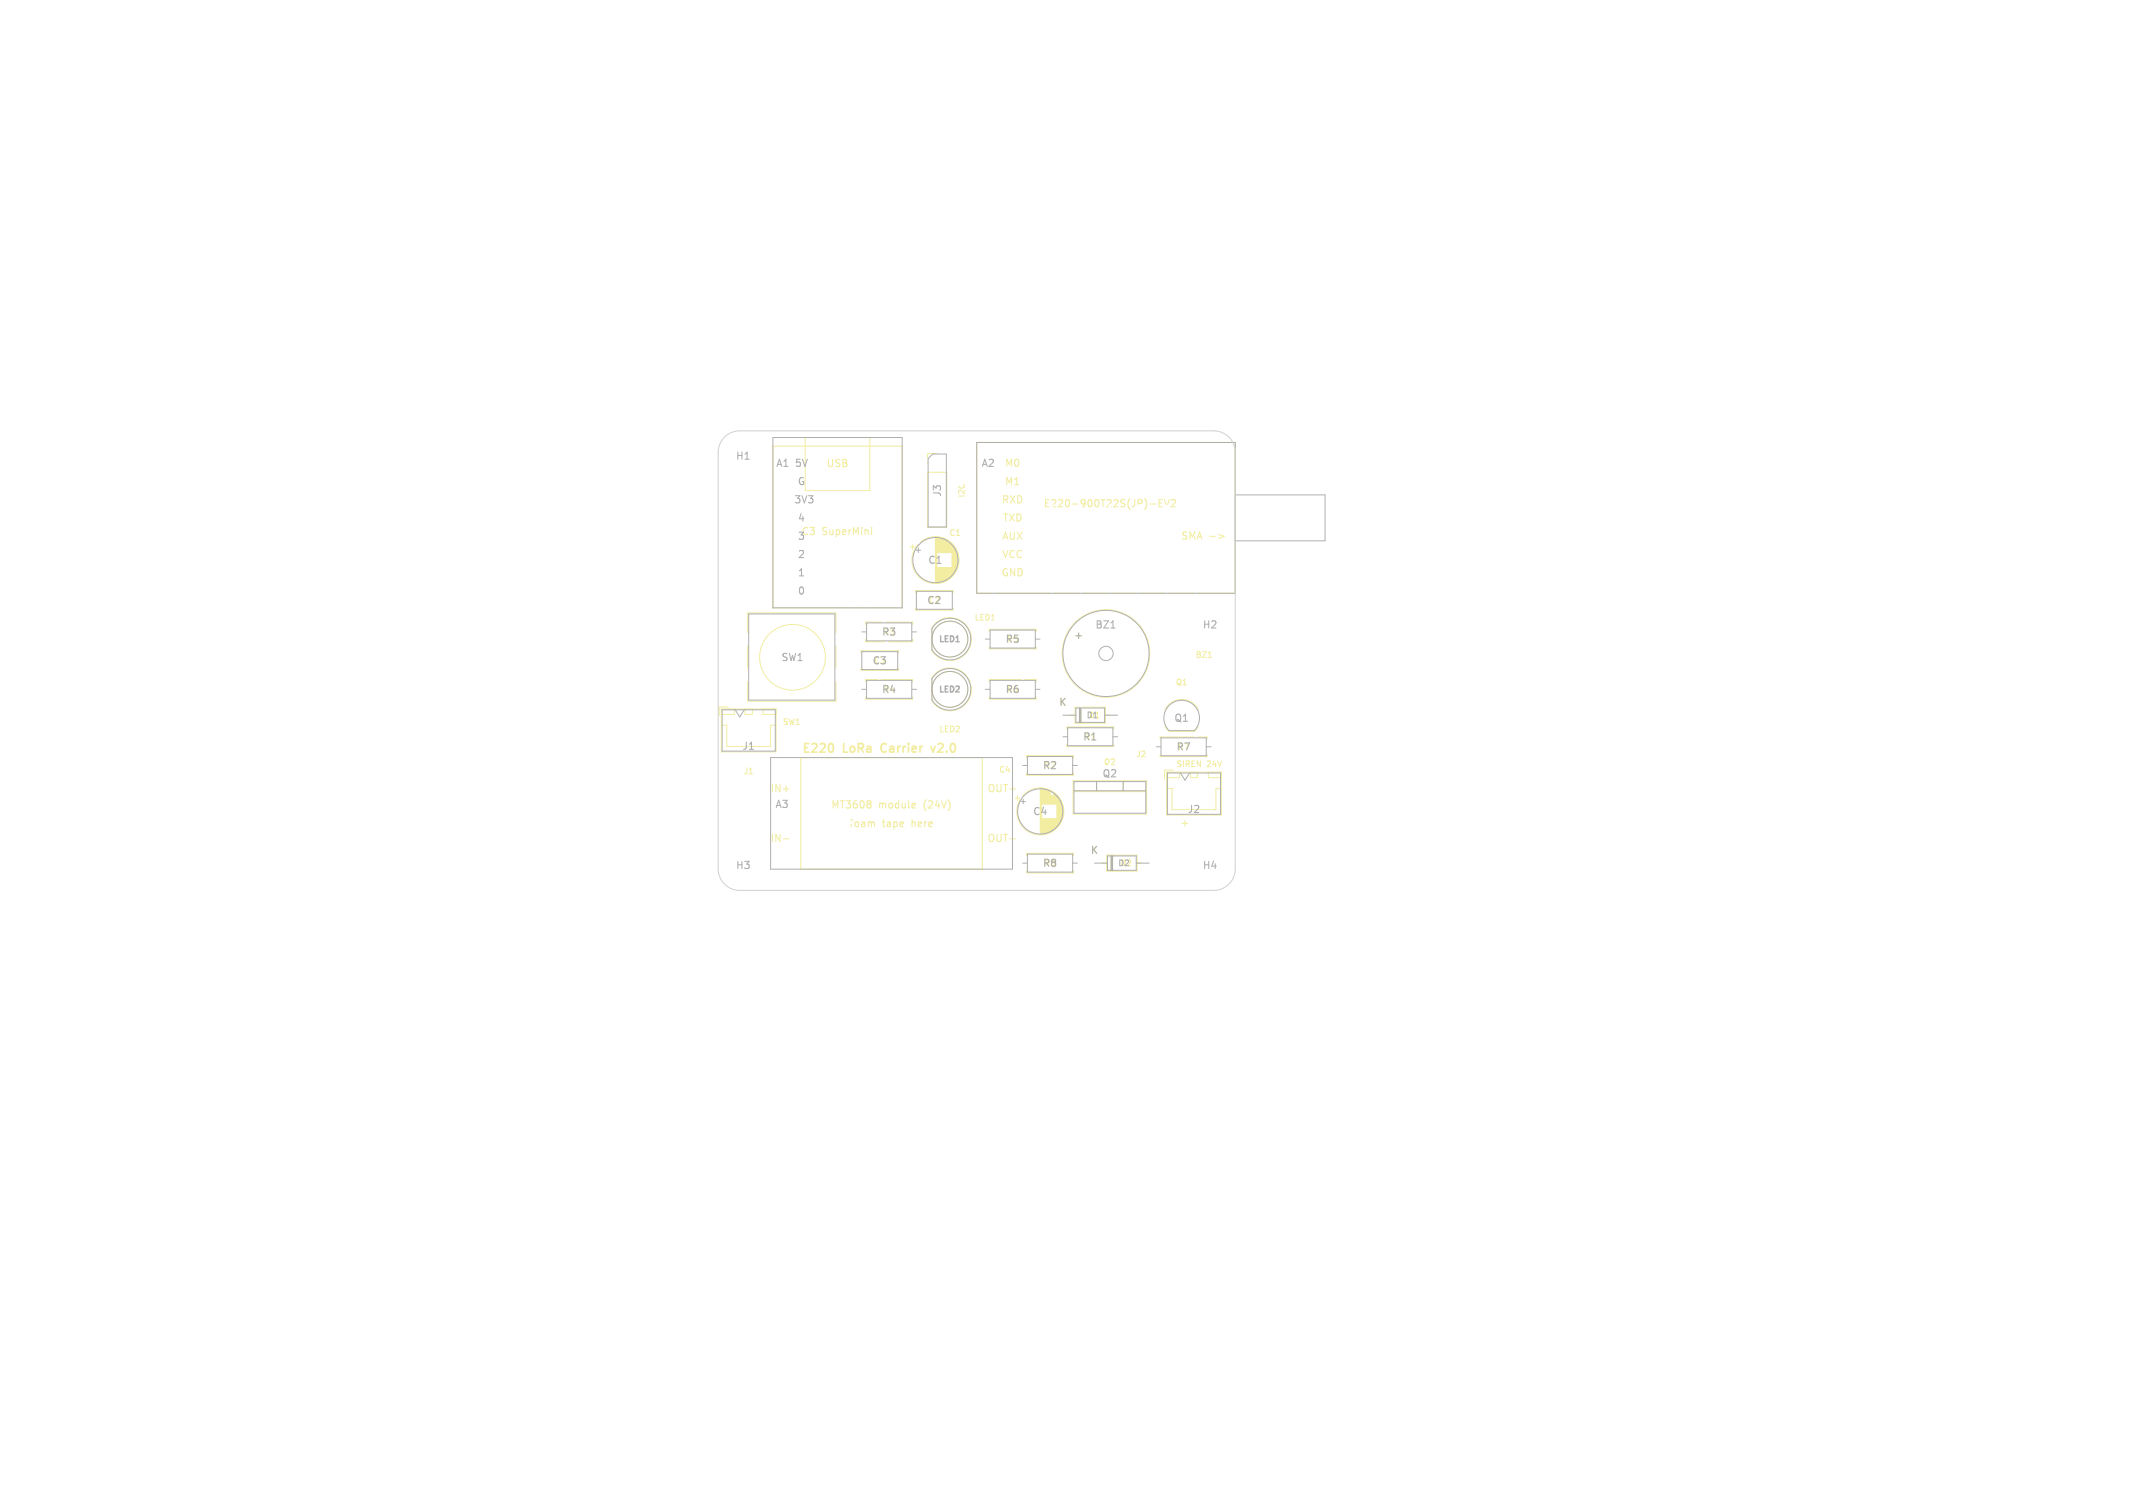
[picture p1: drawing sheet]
<svg xmlns="http://www.w3.org/2000/svg" width="297mm" height="210mm" viewBox="0 0 297 210" stroke-linecap="round" stroke-linejoin="round" font-family="sans-serif">
<defs><g id="words">
<g font-size="1.7" fill="#f2eda1">
<text x="111.5" y="105.2">E220</text>
<text x="117.4" y="105.2">LoRa</text>
<text x="123.2" y="105.2">Carrier</text>
<text x="130.7" y="105.2">v2.0</text>
</g>
<g font-size="1.4" fill="#afafaf">
<text x="102.4" y="64.2">H1</text>
<text x="108" y="65.2">A1</text>
<text x="110.6" y="65.2">5V</text>
<text x="136.6" y="65.2">A2</text>
<text x="110.5" y="70.3">3V3</text>
<text x="111" y="67.8">G</text>
<text x="131.2" y="69.3" transform="rotate(-90 131.2 69.3)">J3</text>
<text x="111" y="77.9">2</text>
<text x="111" y="72.8">4</text>
<text x="111" y="75.4">3</text>
<text x="111" y="83">0</text>
<text x="111" y="80.5">1</text>
<text x="129.1" y="78.7">C1</text>
<text x="122.7" y="88.7">R3</text>
<text x="129" y="84.3">C2</text>
<text x="139.9" y="89.7">R5</text>
<text x="149.4" y="89.2">+</text>
<text x="152.4" y="87.7">BZ1</text>
<text x="167.4" y="87.7">H2</text>
<text x="108.7" y="92.3">SW1</text>
<text x="121.4" y="92.7">C3</text>
<text x="122.7" y="96.7">R4</text>
<text x="139.9" y="96.7">R6</text>
<text x="147.4" y="98.5">K</text>
<text x="163.4" y="100.7">Q1</text>
<text x="103.3" y="104.6">J1</text>
<text x="145.1" y="107.3">R2</text>
<text x="150.7" y="103.3">R1</text>
<text x="163.7" y="104.7">R7</text>
<text x="107.9" y="112.7">A3</text>
<text x="143.7" y="113.7">C4</text>
<text x="153.4" y="108.5">Q2</text>
<text x="165.3" y="113.4">J2</text>
<text x="151.8" y="119.1">K</text>
<text x="102.4" y="121.2">H3</text>
<text x="145.1" y="120.9">R8</text>
<text x="167.4" y="121.2">H4</text>
</g>
<g font-size="1.4" fill="#f2eda1">
<text x="115" y="65.3">USB</text>
<text x="139.8" y="65.2">M0</text>
<text x="139.8" y="67.8">M1</text>
<text x="111.5" y="74.7">C3</text>
<text x="139.4" y="77.9">VCC</text>
<text x="139.5" y="72.8">TXD</text>
<text x="139.4" y="80.5">GND</text>
<text x="107.2" y="110.5">IN+</text>
<text x="115.6" y="112.8">MT3608</text>
<text x="122.4" y="112.8">module</text>
<text x="128.8" y="112.8">(24V)</text>
<text x="137.4" y="110.5">OUT+</text>
<text x="107.2" y="117.5">IN-</text>
<text x="122.9" y="115.4">tape</text>
<text x="127.1" y="115.4">here</text>
<text x="137.4" y="117.5">OUT-</text>
<text x="164.3" y="115.3">+</text>
</g>
<g font-size="1.4" fill="#fff">
<text x="139.4" y="70.3">RXD</text>
<text x="145.2" y="70.8">E220-900T22S(JP)-EV2</text>
<text x="114.5" y="74.7">SuperMini</text>
<text x="139.4" y="75.4">AUX</text>
<text x="164.4" y="75.3">SMA -&gt;</text>
<text x="118.2" y="115.4">foam</text>
</g>
<g font-size="1.1" fill="#f2eda1">
<text x="134.5" y="69.4" transform="rotate(-90 134.5 69.4)">I2C</text>
<text x="132.1" y="74.8">C1</text>
<text x="135.6" y="86.6">LED1</text>
<text x="163.6" y="95.6">Q1</text>
<text x="166.4" y="91.8">BZ1</text>
<text x="108.9" y="101.1">SW1</text>
<text x="103.5" y="108">J1</text>
<text x="130.7" y="102.1">LED2</text>
<text x="139" y="107.8">C4</text>
<text x="158.1" y="105.6">J2</text>
<text x="168.1" y="107">24V</text>
</g>
<g font-size="1.1" fill="#afafaf">
<text x="130.6" y="89.7">LED1</text>
<text x="130.6" y="96.7">LED2</text>
<text x="151.2" y="100.2">D1</text>
<text x="155.6" y="120.8">D2</text>
</g>
<g font-size="1.1" fill="#fff">
<text x="153.6" y="106.7">Q2</text>
<text x="163.7" y="107">SIREN</text>
</g>
</g></defs>
<path d="M115.9 103.7l.1 .3-.1 .6M129.6 103.9l.3 .8 .3-.8" fill="none" stroke="#f2eda1" stroke-width=".24"/>
<g fill="none" stroke="#f2eda1" stroke-width=".14">
<path d="M112.1 60.9h9v7.4h-9zM126.7 76.2h.7M127.1 75.8v.7M129.2 65.8h2.6v7.6h-2.6zM130.2 74.8v6.4M130.3 74.8v6.4M130.4 74.8v6.4M130.5 74.8v6.4M130.5 74.8v2.2M130.5 79v2.2M130.5 63.2h-1.3v1.3M130.6 74.8v2.2"/>
<path d="M130.6 79v2.2M130.7 74.8v2.2M130.7 79v2.2M130.8 74.8v2.2M130.8 79v2.2M130.9 74.8v2.2M130.9 79v2.2M131 74.8v2.2M131 79v2.1M131 74.9v2.1M131.1 74.9v2.1M131.1 79v2.1"/>
<path d="M131.2 74.9v2.1M131.2 79v2.1M131.3 74.9v2.1M131.3 79v2.1M131.3 75v2M131.3 79v2M131.4 75v2M131.4 79v2M131.5 75v2M131.5 79v2M131.6 75v2M131.6 79v2"/>
<path d="M131.6 75.1v1.9M131.6 79v1.9M131.7 75.1v1.9M131.7 79v1.9M131.8 75.1v1.9M131.8 79v1.9M131.8 75.2v1.8M131.8 79v1.8M131.9 75.2v1.8M131.9 79v1.8M132 75.3v1.7M132 79v1.7"/>
<path d="M132.1 75.3v1.7M132.1 79v1.7M132.1 75.4v1.6M132.1 79v1.6M132.2 75.4v1.6M132.2 79v1.6M132.3 75.5v1.5M132.3 79v1.5M132.4 75.6v1.4M132.4 79v1.4M132.5 75.6v1.4M132.5 79v1.4"/>
<path d="M132.5 75.7v1.3M132.5 79v1.3M132.6 75.7v4.6M132.6 75.8v4.4M132.7 75.8v4.4M132.7 75.9v4.2M132.8 76v4M132.9 76.1v3.8M132.9 76.2v3.6M133 76.2v3.6M133 76.3v3.4M133.1 76.4v3.3"/>
<path d="M133.1 76.4v3.2M133.1 76.5v3M133.2 76.6v2.8M133.2 76.7v2.7M133.3 76.7v2.6M133.3 76.8v2.4M133.3 76.9v2.2M133.4 77.1v1.8M133.4 77.2v1.6M133.5 77.4v1.2M133.5 77.6v.8M100.4 98.7h7.7v6h-7.7z"/>
<path d="M100.4 98.8v.7h1.8v-.7M101.4 98.4h-1.3v1.3M103.8 98.8v.7h1v-.7M104.1 88.1v-2.7h12.3v2.7M104.1 89.9v3.2M104.1 94.9v2.8h12.3v-2.8M106.2 98.8v.7h1.9M116.4 89.9v3.2M119.9 90.9v-.3h5.2v.3M119.9 93.1v.3h5.2v-.3M120.5 87v-.4h6.6v.4M120.5 89v.4h6.6v-.4"/>
<path d="M120.5 95v-.4h6.6v.4M120.5 97v.4h6.6v-.4M127.5 82.5v-.3h5.2v.3M127.5 84.7v.3h5.2v-.3M130.1 86.9a2.99 2.99 0 0 1 4.4 .1 2.99 2.99 0 0 1-.5 4.4 2.99 2.99 0 0 1-4.3-.9v-3zM130.1 93.9a2.99 2.99 0 0 1 4.4 .1 2.99 2.99 0 0 1-.5 4.4 2.99 2.99 0 0 1-4.3-.9v-3zM137.7 88v-.4h6.6v.4M137.7 90v.4h6.6v-.4M137.7 95v-.4h6.6v.4M137.7 97v.4h6.6v-.4M149 99.6h.7M149.7 98.5h4.2v2.2h-4.2z"/>
<path d="M150.3 98.5v2.2M150.4 98.5v2.2M150.5 98.5v2.2M152.6 100h.4M153.9 99.6h.7M162.2 98.9a2.6 2.6 0 0 1 2.3-1.5 2.6 2.6 0 0 1 2.4 1.5M168.2 91.5h.5M100.4 101h.8v3h6.1v-3h.8M141.3 111.2h.7M141.7 110.8v.7M142.9 105.6v-.4h6.6v.4M142.9 107.6v.4h6.6v-.4"/>
<path d="M142.9 119.2v-.4h6.6v.4M144.9 109.8v6.4M145 109.8v6.4M145.1 109.8v6.4M145.1 109.8v2.2M145.1 114v2.2M145.2 109.8v2.2M145.2 114v2.2M145.3 109.8v2.2M145.3 114v2.2M145.4 109.8v2.2M145.4 114v2.2"/>
<path d="M145.5 109.8v2.2M145.5 114v2.2M145.6 109.8v2.2M145.6 114v2.1M145.6 109.9v2.1M145.7 109.9v2.1M145.7 114v2.1M145.8 109.9v2.1M145.8 114v2.1M145.9 109.9v2.1M145.9 114v2.1M145.9 110v2"/>
<path d="M145.9 114v2M146 110v2M146 114v2M146.1 110v2M146.1 114v2M146.2 110v2M146.2 114v2M146.2 110.1v1.9M146.2 114v1.9M146.3 110.1v1.9M146.3 114v1.9M146.4 110.1v1.9"/>
<path d="M146.4 114v1.9M146.4 110.2v1.8M146.4 114v1.8M146.5 110.2v1.8M146.5 114v1.8M146.6 110.3v1.7M146.6 114v1.7M146.7 110.3v1.7M146.7 114v1.7M146.7 110.4v1.6M146.7 114v1.6M146.8 110.4v1.6"/>
<path d="M146.8 114v1.6M146.9 110.5v1.5M146.9 114v1.5M147 110.5v1.5M147 114v1.5M147 110.6v1.4M147 114v1.4M147.1 110.6v1.4M147.1 114v1.4M147.1 110.7v1.3M147.1 114v1.3M147.2 110.7v4.6"/>
<path d="M147.2 110.8v4.4M147.3 110.8v4.4M147.3 110.9v4.2M147.4 111v4M147.5 111.1v3.8M147.5 111.2v3.6M147.6 111.2v3.6M147.6 111.3v3.4M147.7 111.4v3.3M147.7 111.4v3.2M147.7 111.5v3M147.8 111.6v2.8"/>
<path d="M147.8 111.7v2.7M147.9 111.7v2.6M147.9 111.8v2.4M147.9 111.9v2.2M148 112.1v1.8M148 112.2v1.6M148.1 112.4v1.2M148.1 112.6v.8M148.5 101.6v-.4h6.6v.4M148.5 103.6v.4h6.6v-.4M149.4 108.7h10.3v4.7h-10.3zM149.4 110.2h10.3"/>
<path d="M152.7 108.7v1.5M154.1 119.1h4.2v2.2h-4.2zM154.7 119.1v2.2M154.8 119.1v2.2M154.9 119.1v2.2M156.4 108.7v1.5M157.4 119.8v.3l-.5 .5h.5M161.5 103v-.4h6.6v.4M161.5 105v.4h6.6v-.4M162.2 101.1l.5 .7h3.6l.6-.7M162.4 107.5h7.7v6h-7.7zM162.5 107.5h1.8v.8h-1.8z"/>
<path d="M162.5 109.8h.7v3h6.1v-3h.7M163.4 107.2h-1.2v1.3M165.7 107.5h1v.8h-1zM170 107.5h-1.7v.8h1.7M142.9 121.2v.4h6.6v-.4M153.4 120.2h.7M158.3 120.2h.7"/>
<circle cx="130.2" cy="78" r="3.3"/>
<circle cx="110.3" cy="91.5" r="4.6"/>
<circle cx="132.3" cy="89" r="2.5"/>
<circle cx="132.3" cy="96" r="2.5"/>
<circle cx="154" cy="91" r="6.1"/>
<circle cx="144.9" cy="113" r="3.3"/>
</g>
<g fill="none" stroke="#f2eda1" stroke-width=".15">
<path d="M107.6 62.1h18v22.6h-18zM121.4 73.5v.1M121.4 73.8v.7M136 61.6h36v21h-36zM160.1 70.2h.8M161.4 70.1h.3M161.9 69.6h-.5v1h.5M162.1 69.6l.4 1 .3-1M163.1 69.7l.4-.1 .2 .3-.6 .7h.6M169.7 74.4l.8 .3-.8 .3M109.1 116.8h.7M109.1 109.9h.7"/>
<path d="M111.5 105.5h25.3v15.5h-25.3zM121.1 111.5l.2 .2-.2 .3 .2 .1v.2l-.2 .2M121.6 114.5l.2 .1v.5M127.3 111.9l.2 .2-.5 .1M127.4 112.5h-.1M140.6 116.8h.8"/>
</g>
<g fill="#fff" stroke="#fff" stroke-width=".14">
<circle cx="134.5" cy="66.3" r=".15"/>
<circle cx="127" cy="64.8" r=".15"/>
<circle cx="110.5" cy="62.5" r=".15"/>
<circle cx="127.7" cy="93.9" r=".15"/>
<circle cx="146.5" cy="82.5" r=".15"/>
<circle cx="118.5" cy="70.5" r=".15"/>
<circle cx="162.5" cy="114.5" r=".15"/>
<circle cx="126.5" cy="98.5" r=".15"/>
<circle cx="132.9" cy="85.5" r=".15"/>
<circle cx="122.5" cy="106.5" r=".15"/>
<circle cx="126.5" cy="110.5" r=".15"/>
<circle cx="166.5" cy="82.5" r=".15"/>
<circle cx="146.7" cy="117.6" r=".15"/>
<circle cx="118.5" cy="110.5" r=".15"/>
<circle cx="130.5" cy="106.5" r=".15"/>
<circle cx="106.5" cy="90.5" r=".15"/>
<circle cx="150.5" cy="74.5" r=".15"/>
<circle cx="122.5" cy="98.5" r=".15"/>
<circle cx="126.5" cy="106.5" r=".15"/>
<circle cx="162.5" cy="70.5" r=".15"/>
<circle cx="110.5" cy="86.5" r=".15"/>
<circle cx="138.5" cy="86.5" r=".15"/>
<circle cx="134.5" cy="106.5" r=".15"/>
<circle cx="126.5" cy="102.5" r=".15"/>
<circle cx="102.5" cy="82.5" r=".15"/>
<circle cx="106.5" cy="74.5" r=".15"/>
<circle cx="154.5" cy="78.5" r=".15"/>
<circle cx="162.5" cy="82.5" r=".15"/>
<circle cx="134.5" cy="118.5" r=".15"/>
<circle cx="106.5" cy="66.5" r=".15"/>
<circle cx="154.5" cy="62.5" r=".15"/>
<circle cx="122.5" cy="102.5" r=".15"/>
<circle cx="118.1" cy="65.5" r=".15"/>
<circle cx="159.7" cy="104.6" r=".15"/>
<circle cx="158.5" cy="78.5" r=".15"/>
<circle cx="130.5" cy="118.5" r=".15"/>
<circle cx="154.5" cy="66.5" r=".15"/>
<circle cx="130.5" cy="82.5" r=".15"/>
<circle cx="130.5" cy="114.5" r=".15"/>
<circle cx="150.5" cy="86.5" r=".15"/>
<circle cx="162.5" cy="90.5" r=".15"/>
<circle cx="106.5" cy="118.5" r=".15"/>
<circle cx="106.5" cy="78.5" r=".15"/>
<circle cx="142.5" cy="66.5" r=".15"/>
<circle cx="122.5" cy="70.5" r=".15"/>
<circle cx="114.5" cy="70.5" r=".15"/>
<circle cx="166.5" cy="78.5" r=".15"/>
<circle cx="114.5" cy="114.5" r=".15"/>
<circle cx="122.5" cy="110.5" r=".15"/>
<circle cx="146.5" cy="78.5" r=".15"/>
<circle cx="126.5" cy="118.5" r=".15"/>
<circle cx="162.5" cy="78.5" r=".15"/>
<circle cx="150.5" cy="66.5" r=".15"/>
<circle cx="122.5" cy="94.5" r=".15"/>
<circle cx="154.5" cy="94.5" r=".15"/>
<circle cx="166.5" cy="66.5" r=".15"/>
<circle cx="146.5" cy="74.5" r=".15"/>
<circle cx="131.7" cy="98.2" r=".15"/>
<circle cx="158.5" cy="86.5" r=".15"/>
<circle cx="162.5" cy="94.5" r=".15"/>
<circle cx="114.5" cy="86.5" r=".15"/>
<circle cx="130.5" cy="110.5" r=".15"/>
<circle cx="118.5" cy="102.5" r=".15"/>
<circle cx="142.5" cy="78.5" r=".15"/>
<circle cx="150.5" cy="82.5" r=".15"/>
<circle cx="158.5" cy="62.5" r=".15"/>
<circle cx="150.5" cy="94.5" r=".15"/>
<circle cx="134.5" cy="110.5" r=".15"/>
<circle cx="110.5" cy="98.5" r=".15"/>
<circle cx="142.5" cy="86.5" r=".15"/>
<circle cx="162.5" cy="74.5" r=".15"/>
<circle cx="155.8" cy="114" r=".15"/>
<circle cx="106.5" cy="114.5" r=".15"/>
<circle cx="102.5" cy="78.5" r=".15"/>
<circle cx="166.5" cy="94.5" r=".15"/>
<circle cx="166.5" cy="70.5" r=".15"/>
<circle cx="118.6" cy="91.6" r=".15"/>
<circle cx="114.5" cy="102.5" r=".15"/>
<circle cx="118.5" cy="98.5" r=".15"/>
<circle cx="154.5" cy="90.5" r=".15"/>
<circle cx="166.5" cy="102.5" r=".15"/>
<circle cx="142.5" cy="62.5" r=".15"/>
<circle cx="114.5" cy="106.5" r=".15"/>
<circle cx="146.5" cy="90.5" r=".15"/>
<circle cx="106.5" cy="70.5" r=".15"/>
<circle cx="150.5" cy="62.5" r=".15"/>
<circle cx="150.5" cy="114.5" r=".15"/>
<circle cx="102.5" cy="86.5" r=".15"/>
<circle cx="162.5" cy="86.5" r=".15"/>
<circle cx="146.5" cy="62.5" r=".15"/>
<circle cx="134.5" cy="114.5" r=".15"/>
<circle cx="142.5" cy="94.5" r=".15"/>
<circle cx="114.5" cy="110.5" r=".15"/>
<circle cx="154.5" cy="74.5" r=".15"/>
<circle cx="165" cy="102.9" r=".15"/>
<circle cx="120.1" cy="63.5" r=".15"/>
<circle cx="158.5" cy="66.5" r=".15"/>
<circle cx="162.5" cy="62.5" r=".15"/>
<circle cx="102.5" cy="114.5" r=".15"/>
<circle cx="126.5" cy="114.5" r=".15"/>
<circle cx="102.5" cy="106.5" r=".15"/>
<circle cx="122.5" cy="114.5" r=".15"/>
<circle cx="102.5" cy="74.5" r=".15"/>
<circle cx="162.5" cy="66.5" r=".15"/>
<circle cx="130.5" cy="102.5" r=".15"/>
<circle cx="166.5" cy="62.5" r=".15"/>
<circle cx="106.5" cy="82.5" r=".15"/>
<circle cx="158.5" cy="74.5" r=".15"/>
<circle cx="106.5" cy="86.5" r=".15"/>
<circle cx="102.5" cy="110.5" r=".15"/>
<circle cx="118.5" cy="62.5" r=".15"/>
<circle cx="166.5" cy="90.5" r=".15"/>
<circle cx="114.5" cy="118.5" r=".15"/>
<circle cx="138.5" cy="118.5" r=".15"/>
<circle cx="110.5" cy="90.5" r=".15"/>
<circle cx="150.5" cy="98.5" r=".15"/>
<circle cx="110.5" cy="118.5" r=".15"/>
<circle cx="146.5" cy="110.5" r=".15"/>
<circle cx="150.5" cy="78.5" r=".15"/>
<circle cx="158.5" cy="82.5" r=".15"/>
<circle cx="123" cy="90.2" r=".15"/>
<circle cx="134.5" cy="74.5" r=".15"/>
<circle cx="160.7" cy="101.6" r=".15"/>
<circle cx="138.5" cy="82.5" r=".15"/>
<circle cx="134.5" cy="102.5" r=".15"/>
<circle cx="118.5" cy="106.5" r=".15"/>
<circle cx="132.7" cy="61.9" r=".15"/>
<circle cx="122.5" cy="66.5" r=".15"/>
<circle cx="114.5" cy="62.5" r=".15"/>
<circle cx="122.5" cy="118.5" r=".15"/>
<circle cx="118.5" cy="118.5" r=".15"/>
<circle cx="146.5" cy="66.5" r=".15"/>
<circle cx="142.5" cy="102.5" r=".15"/>
<circle cx="154.5" cy="82.5" r=".15"/>
<circle cx="122.5" cy="78.5" r=".15"/>
<circle cx="102.5" cy="70.5" r=".15"/>
<circle cx="162.5" cy="106.5" r=".15"/>
<circle cx="154.1" cy="115.6" r=".15"/>
<circle cx="132" cy="64.9" r=".15"/>
<circle cx="133.3" cy="67.5" r=".15"/>
<circle cx="129" cy="64.1" r=".15"/>
<circle cx="135.8" cy="70.2" r=".15"/>
<circle cx="127" cy="66.2" r=".15"/>
<circle cx="125.7" cy="76.3" r=".15"/>
<circle cx="127.3" cy="74.8" r=".15"/>
<circle cx="127.9" cy="62.8" r=".15"/>
<circle cx="125.3" cy="84.5" r=".15"/>
<circle cx="119.1" cy="82" r=".15"/>
<circle cx="126.7" cy="86.1" r=".15"/>
<circle cx="121" cy="82.9" r=".15"/>
<circle cx="142.2" cy="113.1" r=".15"/>
<circle cx="135" cy="95.2" r=".15"/>
<circle cx="142.2" cy="111.1" r=".15"/>
<circle cx="123.1" cy="86.6" r=".15"/>
<circle cx="121" cy="84.5" r=".15"/>
<circle cx="119.1" cy="84.5" r=".15"/>
<circle cx="135" cy="98.2" r=".15"/>
<circle cx="128.1" cy="71.6" r=".15"/>
<circle cx="128" cy="75.5" r=".15"/>
<circle cx="119.1" cy="86.7" r=".15"/>
<circle cx="123.4" cy="89.3" r=".15"/>
<circle cx="128.7" cy="76.2" r=".15"/>
<circle cx="121" cy="90.9" r=".15"/>
<circle cx="128.8" cy="87.2" r=".15"/>
<circle cx="126.3" cy="88.6" r=".15"/>
<circle cx="155.5" cy="115.6" r=".15"/>
<circle cx="157.1" cy="117.2" r=".15"/>
<circle cx="148" cy="102.6" r=".4"/>
<circle cx="155.6" cy="102.6" r=".4"/>
<circle cx="120" cy="88" r=".4"/>
<circle cx="127.6" cy="88" r=".4"/>
<circle cx="137.2" cy="89" r=".4"/>
<circle cx="144.8" cy="89" r=".4"/>
<circle cx="120" cy="96" r=".4"/>
<circle cx="127.6" cy="96" r=".4"/>
<circle cx="129" cy="78" r=".4"/>
<circle cx="131.5" cy="78" r=".4"/>
<circle cx="137.2" cy="96" r=".4"/>
<circle cx="144.8" cy="96" r=".4"/>
<circle cx="103.5" cy="120.5" r="1.6"/>
<circle cx="150.2" cy="91" r=".5"/>
<circle cx="157.8" cy="91" r=".5"/>
<circle cx="161" cy="104" r=".4"/>
<circle cx="168.6" cy="104" r=".4"/>
<circle cx="168.5" cy="87" r="1.6"/>
<circle cx="143.6" cy="113" r=".4"/>
<circle cx="146.1" cy="113" r=".4"/>
<circle cx="142.4" cy="106.6" r=".4"/>
<circle cx="150" cy="106.6" r=".4"/>
<circle cx="127.6" cy="83.6" r=".4"/>
<circle cx="132.6" cy="83.6" r=".4"/>
<circle cx="130.5" cy="64.5" r=".5"/>
<circle cx="130.5" cy="67" r=".5"/>
<circle cx="130.5" cy="69.6" r=".5"/>
<circle cx="130.5" cy="72.1" r=".5"/>
<circle cx="133.5" cy="89" r=".45"/>
<circle cx="104" cy="89" r=".65"/>
<circle cx="116.5" cy="89" r=".65"/>
<circle cx="104" cy="94" r=".65"/>
<circle cx="116.5" cy="94" r=".65"/>
<circle cx="137.6" cy="67" r=".5"/>
<circle cx="137.6" cy="69.6" r=".5"/>
<circle cx="137.6" cy="72.1" r=".5"/>
<circle cx="137.6" cy="74.7" r=".5"/>
<circle cx="137.6" cy="77.2" r=".5"/>
<circle cx="137.6" cy="79.7" r=".5"/>
<circle cx="103" cy="101.2" r=".5"/>
<circle cx="105.5" cy="101.2" r=".5"/>
<circle cx="152.4" cy="120.2" r=".4"/>
<circle cx="160" cy="120.2" r=".4"/>
<circle cx="152" cy="112" r=".55"/>
<circle cx="154.5" cy="112" r=".55"/>
<circle cx="157.1" cy="112" r=".55"/>
<circle cx="162" cy="100" r=".4"/>
<circle cx="167.1" cy="100" r=".4"/>
<circle cx="120" cy="92" r=".4"/>
<circle cx="125" cy="92" r=".4"/>
<circle cx="133.5" cy="96" r=".45"/>
<circle cx="142.4" cy="120.2" r=".4"/>
<circle cx="150" cy="120.2" r=".4"/>
<circle cx="109" cy="67" r=".5"/>
<circle cx="109" cy="69.6" r=".5"/>
<circle cx="109" cy="72.1" r=".5"/>
<circle cx="109" cy="74.7" r=".5"/>
<circle cx="109" cy="77.2" r=".5"/>
<circle cx="109" cy="79.7" r=".5"/>
<circle cx="109" cy="82.3" r=".5"/>
<circle cx="124.2" cy="64.5" r=".5"/>
<circle cx="124.2" cy="67" r=".5"/>
<circle cx="124.2" cy="69.6" r=".5"/>
<circle cx="124.2" cy="72.1" r=".5"/>
<circle cx="124.2" cy="74.7" r=".5"/>
<circle cx="124.2" cy="77.2" r=".5"/>
<circle cx="124.2" cy="79.7" r=".5"/>
<circle cx="124.2" cy="82.3" r=".5"/>
<circle cx="168.5" cy="120.5" r="1.6"/>
<circle cx="148" cy="99.6" r=".4"/>
<circle cx="155.6" cy="99.6" r=".4"/>
<circle cx="165" cy="110" r=".5"/>
<circle cx="167.5" cy="110" r=".5"/>
<circle cx="103.5" cy="63.5" r="1.6"/>
<circle cx="108.9" cy="114.5" r=".6"/>
<circle cx="139.4" cy="112" r=".6"/>
<circle cx="139.4" cy="114.5" r=".6"/>
</g>
<path d="M154.7 87.5h.6" fill="none" stroke="#afafaf" stroke-width=".15"/>
<path d="M133.1 89.4h.5" fill="none" stroke="#afafaf" stroke-width=".2"/>
<g fill="none" stroke="#afafaf" stroke-width=".14">
<path d="M107.6 60.9h18v23.8h-18zM127.6 76.6h.6M127.9 76.3v.6M129.9 63.2h1.9v10.2h-2.6v-9.5zM136 61.6h36v21h-36zM172 68.9h12.5v6.4h-12.5M100.5 98.8h7.4v5.8h-7.4zM102.4 98.8l.6 1 .6-1M104.2 85.5h12v12h-12zM120 88h.7M120 96h.7M120 90.7h5v2.6h-5z"/>
<path d="M120.7 86.7h6.3v2.6h-6.3zM120.7 94.7h6.3v2.6h-6.3zM127 88h.6M127 96h.6M127.6 82.4h5v2.4h-5zM130.2 87a2.9 2.9 0 0 1 4.3 .1 2.9 2.9 0 0 1-.5 4.3 2.9 2.9 0 0 1-4.2-.9v-3zM130.2 94a2.9 2.9 0 0 1 4.3 .1 2.9 2.9 0 0 1-.5 4.3 2.9 2.9 0 0 1-4.2-.9v-3zM137.2 89h.7M137.2 96h.7M137.9 87.7h6.3v2.6h-6.3zM137.9 94.7h6.3v2.6h-6.3zM144.2 89h.6"/>
<path d="M144.2 96h.6M148 99.6h1.8M149.8 98.6h4v2h-4zM150.3 98.6v2M150.4 98.6v2M150.5 98.6v2M153.8 99.6h1.8M107.3 105.5h33.7v15.5h-33.7zM142.2 111.6h.6M142.4 106.6h.7M142.5 111.3v.6M143.1 105.4h6.3v2.4h-6.3z"/>
<path d="M143.1 118.9h6.3v2.6h-6.3zM148 102.6h.7M148.7 101.4h6.3v2.4h-6.3zM149.4 106.6h.6M149.5 108.8h10v4.4h-10zM149.5 110.1h10M152.7 108.8v1.3M154.2 119.2h4v2h-4zM154.7 119.2v2M154.8 119.2v2M154.9 119.2v2M155 102.6h.6"/>
<path d="M156.4 108.8v1.3M161 104h.7M161.7 102.8h6.3v2.4h-6.3zM162.6 107.7h7.3v5.7h-7.3zM162.8 101.8h3.5a2.48 2.48 0 0 0 0-3.6 2.48 2.48 0 0 0-3.5 0 2.48 2.48 0 0 0 0 3.6M164.4 107.7l.6 1 .6-1M168 104h.6M142.4 120.2h.7M149.4 120.2h.6M152.4 120.2h1.8M158.2 120.2h1.8"/>
<circle cx="130.2" cy="78" r="3.1"/>
<circle cx="132.3" cy="89" r="2.5"/>
<circle cx="132.3" cy="96" r="2.5"/>
<circle cx="154" cy="91" r="6"/>
<circle cx="154" cy="91" r="1"/>
<circle cx="144.8" cy="113" r="3.1"/>
</g>
<path d="M100.9 60.8l.9-.6 1.2-.2h66a3 3 0 0 1 3 3v58a3 3 0 0 1-3 3h-66a3 3 0 0 1-3-3v-58l.2-1 .3-.6z" fill="none" stroke="#d0d2cd" stroke-width=".14"/>
<use href="#words"/>
</svg>
